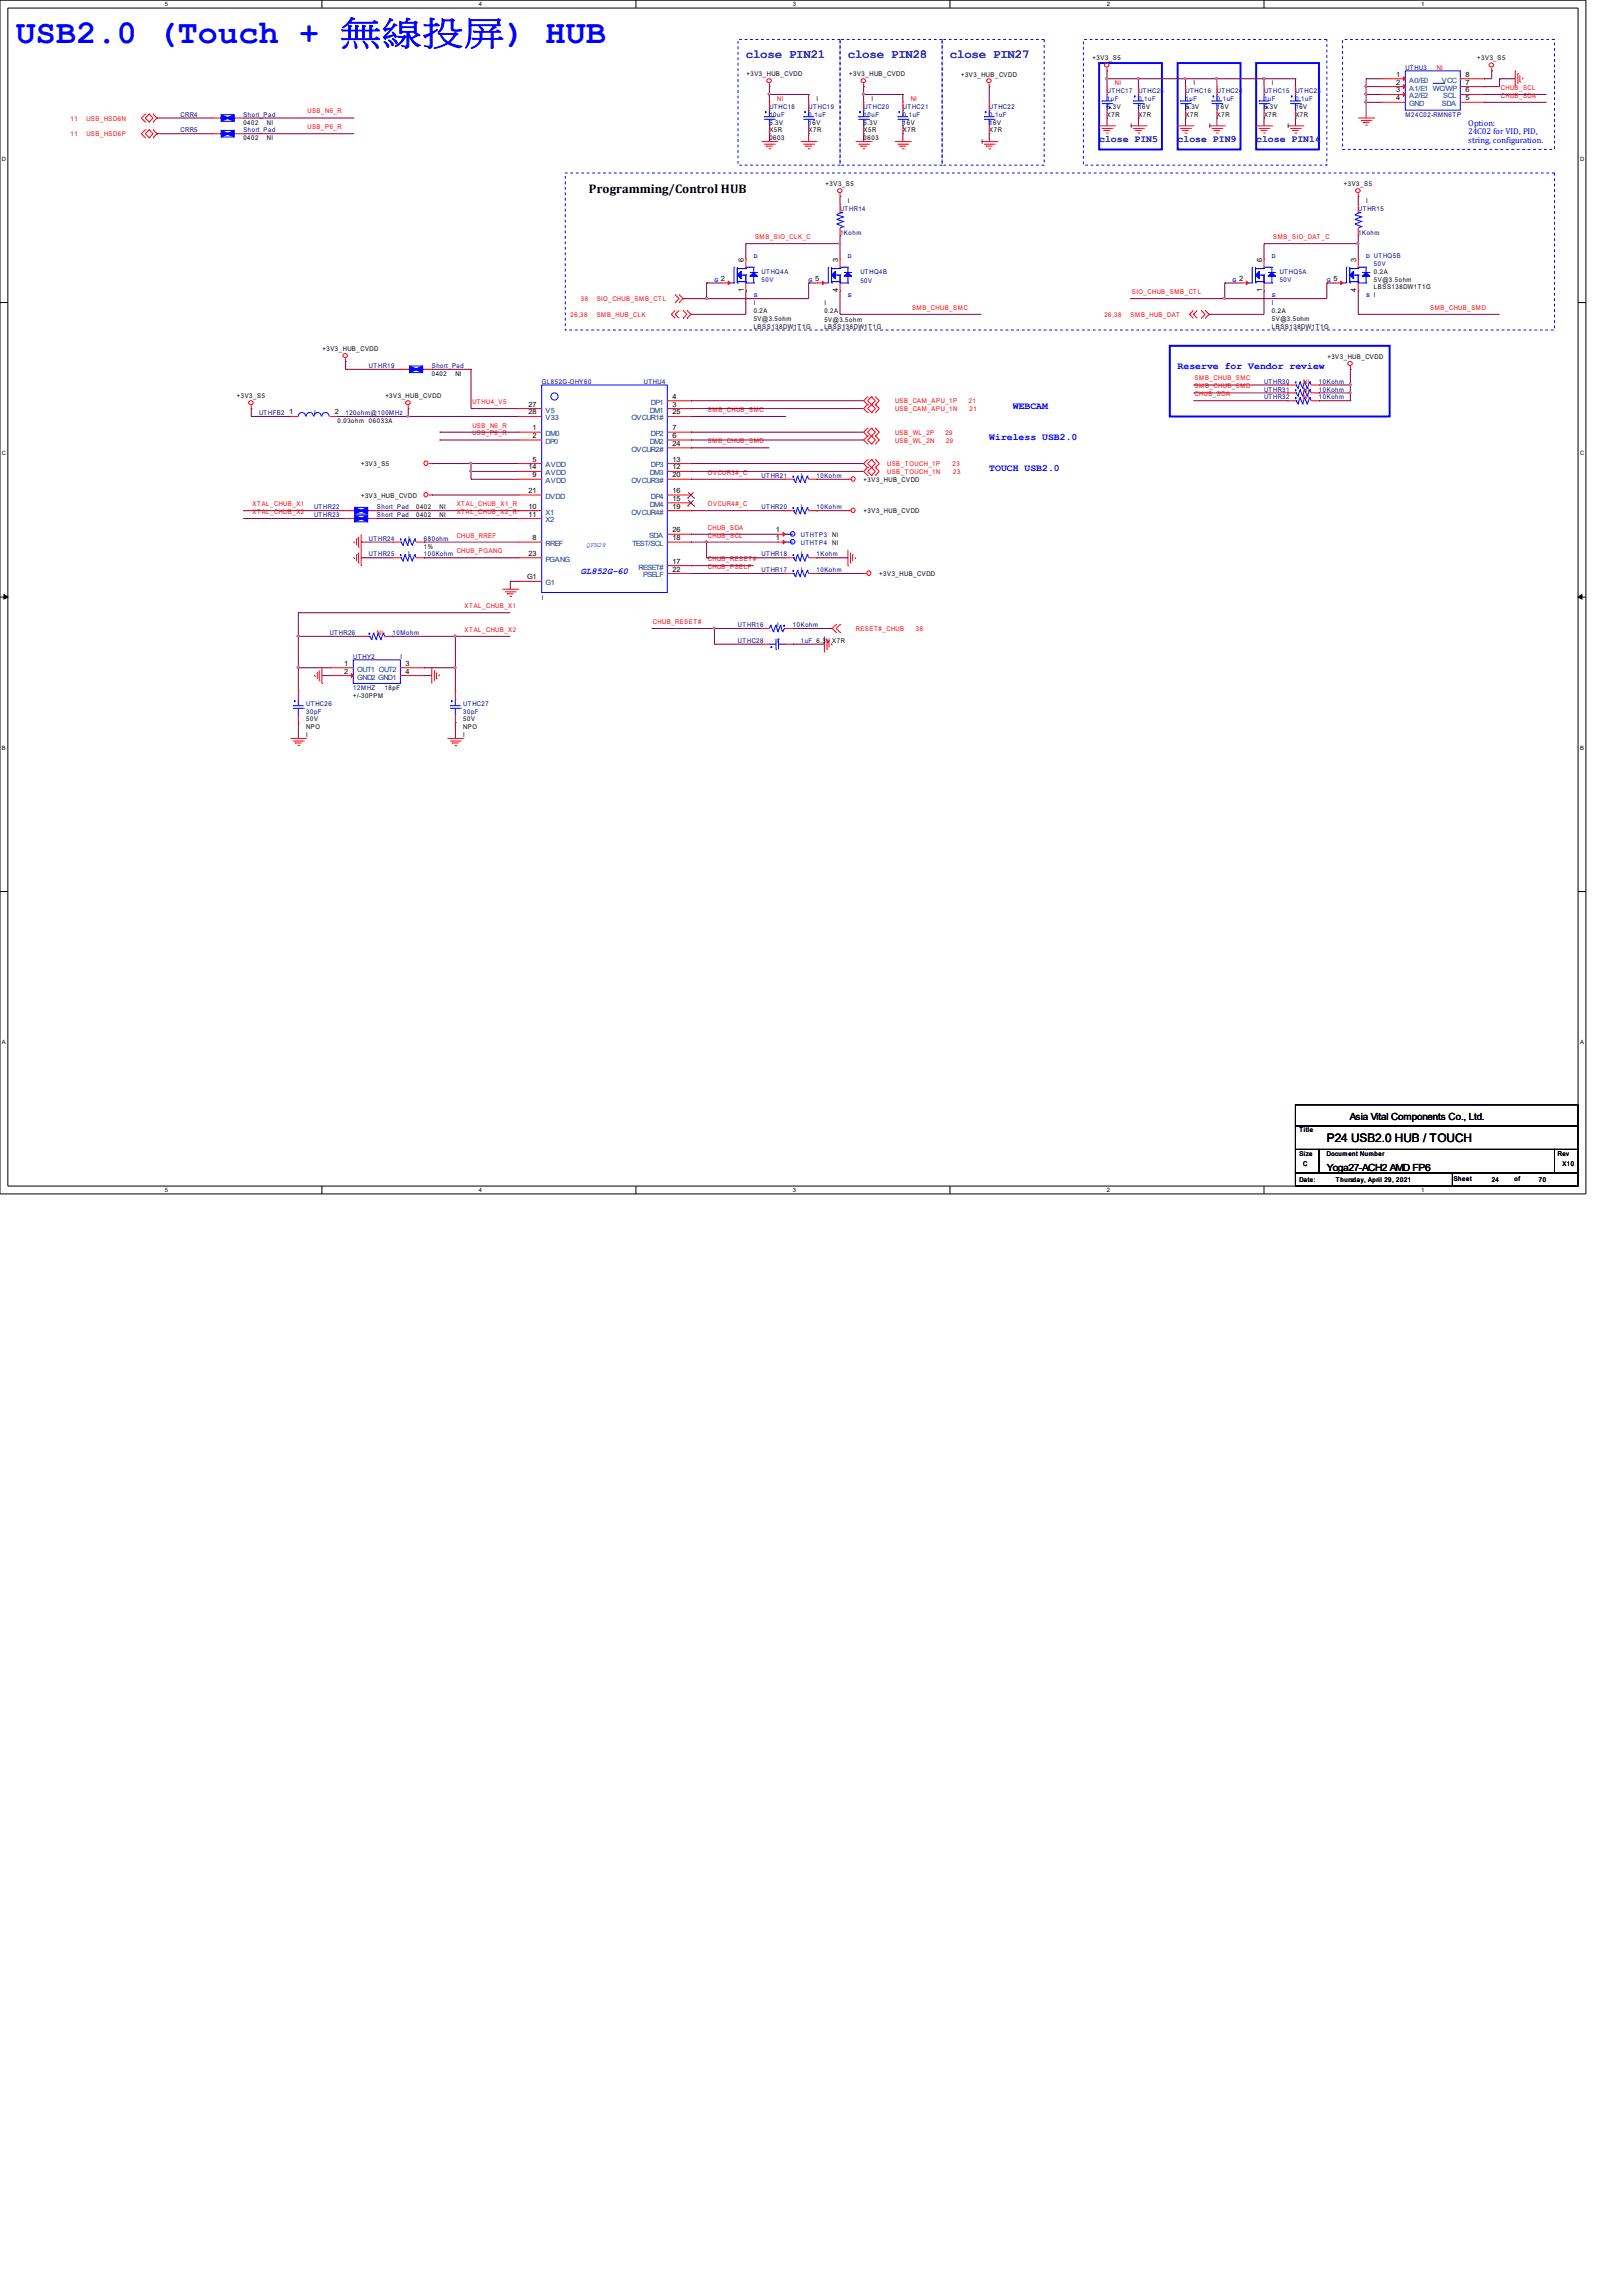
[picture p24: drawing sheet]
<svg xmlns="http://www.w3.org/2000/svg" width="210mm" height="297mm" viewBox="0 0 210 297" stroke-linecap="round" stroke-linejoin="round" font-family="sans-serif">
<defs><g id="words">
<text font-size="4.3" fill="#00f" x="2" y="5.6">USB2.0 (Touch + 無線投屏) HUB</text>
<g font-size="1.6" fill="#0000a0">
<text x="96.5" y="7.5">close PIN21</text>
<text x="109.7" y="7.5">close PIN28</text>
<text x="122.9" y="7.5">close PIN27</text>
</g>
<text font-size="1.6" x="76.2" y="24.9">Programming/Control HUB</text>
<text font-size="1.5" x="171.7" y="147.8">P24 USB2.0 HUB / TOUCH</text>
<g font-size="1.3" fill="#0000a0">
<text x="142.2" y="18.3">close PIN5</text>
<text x="152.4" y="18.3">close PIN9</text>
<text x="162.6" y="18.3">close PIN14</text>
</g>
<g font-size="1.3" fill="#00f">
<text x="152.4" y="47.8">Reserve for Vendor review</text>
<text x="131.1" y="52.9">WEBCAM</text>
<text x="128" y="56.9">Wireless USB2.0</text>
<text x="128" y="61">TOUCH USB2.0</text>
</g>
<g font-size="1.3">
<text x="174.7" y="144.9">Asia Vital Components Co., Ltd.</text>
<text x="171.7" y="151.5">Yoga27-ACH2 AMD FP6</text>
</g>
<text font-size="1.2" fill="#00f" x="75.2" y="74.2">GL852G-60</text>
<g font-size="1.1" fill="#00f">
<text x="190" y="16.3">Option:</text>
<text x="190" y="17.4">24C02 for VID, PID,</text>
<text x="190" y="18.5">string, configuration.</text>
</g>
<g font-size=".9">
<text x="180.7" y="9.9">1</text>
<text x="180.7" y="11">2</text>
<text x="180.7" y="12">3</text>
<text x="189.7" y="11">7</text>
<text x="189.7" y="9.9">8</text>
<text x="189.7" y="12">6</text>
<text x="180.7" y="13">4</text>
<text x="189.7" y="13">5</text>
<text x="96.3" y="33.9" transform="rotate(-90 96.3 33.9)">6</text>
<text x="108.5" y="33.9" transform="rotate(-90 108.5 33.9)">3</text>
<text x="163.3" y="33.9" transform="rotate(-90 163.3 33.9)">6</text>
<text x="175.5" y="33.9" transform="rotate(-90 175.5 33.9)">3</text>
<text x="96.3" y="37.8" transform="rotate(-90 96.3 37.8)">1</text>
<text x="108.5" y="37.8" transform="rotate(-90 108.5 37.8)">4</text>
<text x="163.3" y="37.8" transform="rotate(-90 163.3 37.8)">1</text>
<text x="175.5" y="37.8" transform="rotate(-90 175.5 37.8)">4</text>
<text x="37.4" y="53.6">1</text>
<text x="43.3" y="53.6">2</text>
<text x="68.4" y="53.6">28</text>
<text x="68.4" y="52.6">27</text>
<text x="87" y="53.6">25</text>
<text x="87" y="52.6">3</text>
<text x="87" y="51.6">4</text>
<text x="68.9" y="56.7">2</text>
<text x="68.9" y="59.7">5</text>
<text x="68.9" y="55.7">1</text>
<text x="87" y="57.7">24</text>
<text x="87" y="56.7">6</text>
<text x="87" y="55.7">7</text>
<text x="87" y="59.7">13</text>
<text x="68.4" y="63.8">21</text>
<text x="68.4" y="65.8">10</text>
<text x="68.4" y="60.7">14</text>
<text x="68.9" y="61.8">9</text>
<text x="87" y="61.8">20</text>
<text x="87" y="65.8">19</text>
<text x="87" y="64.8">15</text>
<text x="87" y="60.7">12</text>
<text x="87" y="63.8">16</text>
<text x="68.4" y="66.8">11</text>
<text x="68.4" y="71.9">23</text>
<text x="68.9" y="69.9">8</text>
<text x="87" y="69.9">18</text>
<text x="87" y="68.9">26</text>
<text x="100.4" y="68.9">1</text>
<text x="100.4" y="69.9">1</text>
<text x="68.2" y="75">G1</text>
<text x="87" y="73.9">22</text>
<text x="87" y="72.9">17</text>
<text x="44.5" y="87.2">2</text>
<text x="44.5" y="86.1">1</text>
<text x="52.5" y="87.2">4</text>
<text x="52.5" y="86.1">3</text>
</g>
<g font-size=".9" fill="#004080">
<text x="182.4" y="10.7">A0/E0</text>
<text x="182.4" y="11.7">A1/E1 WC/WP</text>
<text x="186.6" y="10.7">VCC</text>
<text x="182.4" y="12.7">A2/E2</text>
<text x="182.4" y="13.7">GND</text>
<text x="186.6" y="13.7">SDA</text>
<text x="186.8" y="12.7">SCL</text>
<text x="70.6" y="53.4">V5</text>
<text x="84.1" y="53.4">DM1</text>
<text x="84.2" y="52.4">DP1</text>
<text x="70.6" y="57.4">DP0</text>
<text x="70.6" y="56.4">DM0</text>
<text x="70.6" y="54.4">V33</text>
<text x="81.7" y="54.4">OVCUR1#</text>
<text x="81.7" y="58.4">OVCUR2#</text>
<text x="84.1" y="57.4">DM2</text>
<text x="84.2" y="56.4">DP2</text>
<text x="70.6" y="60.5">AVDD</text>
<text x="70.6" y="64.5">DVDD</text>
<text x="70.6" y="62.5">AVDD</text>
<text x="70.6" y="61.5">AVDD</text>
<text x="81.7" y="62.5">OVCUR3#</text>
<text x="84.1" y="65.6">DM4</text>
<text x="84.1" y="61.5">DM3</text>
<text x="84.2" y="64.5">DP4</text>
<text x="84.2" y="60.5">DP3</text>
<text x="70.6" y="70.6">RREF</text>
<text x="70.6" y="66.6">X1</text>
<text x="70.6" y="67.6">X2</text>
<text x="81.7" y="66.6">OVCUR4#</text>
<text x="81.8" y="70.6">TEST/SCL</text>
<text x="84" y="69.6">SDA</text>
<text x="70.6" y="72.7">PGANG</text>
<text x="70.6" y="75.7">G1</text>
<text x="82.6" y="73.7">RESET#</text>
<text x="83.2" y="74.7">PSELF</text>
<text x="46.2" y="87.9">GND2 GND1</text>
<text x="46.2" y="86.9">OUT1 OUT2</text>
</g>
<g font-size=".8">
<text x="21.3" y=".8">5</text>
<text x="62" y=".8">4</text>
<text x="102.6" y=".8">3</text>
<text x="143.3" y=".8">2</text>
<text x="183.9" y=".8">1</text>
<text x="96.6" y="9.8">+3V3_HUB_CVDD</text>
<text x="109.9" y="9.8">+3V3_HUB_CVDD</text>
<text x="124.4" y="9.9">+3V3_HUB_CVDD</text>
<text x="141.4" y="7.8">+3V3_S5</text>
<text x="154.4" y="11">I</text>
<text x="164.6" y="11">I</text>
<text x="191.2" y="7.8">+3V3_S5</text>
<text x="31.5" y="16.1">0402</text>
<text x="34.5" y="16.1">NI</text>
<text x="99.6" y="16.1">6.3V</text>
<text x="99.6" y="17.1">X5R</text>
<text x="104.6" y="16.1">16V</text>
<text x="104.6" y="17.1">X7R</text>
<text x="105.7" y="13.1">I</text>
<text x="111.8" y="16.1">6.3V</text>
<text x="111.8" y="17.1">X5R</text>
<text x="112.8" y="13.1">I</text>
<text x="116.8" y="16.1">16V</text>
<text x="116.8" y="17.1">X7R</text>
<text x="128" y="16.1">16V</text>
<text x="128" y="17.1">X7R</text>
<text x="143.3" y="14.1">6.3V</text>
<text x="143.3" y="15.1">X7R</text>
<text x="146.3" y="16.6">I</text>
<text x="147.3" y="14.1">16V</text>
<text x="147.3" y="15.1">X7R</text>
<text x="153.4" y="14.1">6.3V</text>
<text x="153.4" y="15.1">X7R</text>
<text x="156.5" y="16.6">I</text>
<text x="157.5" y="14.1">16V</text>
<text x="157.5" y="15.1">X7R</text>
<text x="163.6" y="14.1">6.3V</text>
<text x="163.6" y="15.1">X7R</text>
<text x="166.6" y="16.6">I</text>
<text x="167.6" y="14.1">16V</text>
<text x="167.6" y="15.1">X7R</text>
<text x=".3" y="20.8">D</text>
<text x="31.5" y="18.1">0402</text>
<text x="34.5" y="18.1">NI</text>
<text x="99.6" y="18.1">0603</text>
<text x="111.8" y="18.1">0603</text>
<text x="127" y="18.7">I</text>
<text x="204.5" y="20.8">D</text>
<text x="106.8" y="24.1">+3V3_S5</text>
<text x="109.7" y="26.3">I</text>
<text x="173.9" y="24.1">+3V3_S5</text>
<text x="176.8" y="26.3">I</text>
<text x="177.8" y="35.4">0.2A</text>
<text x="97.5" y="39.5">I</text>
<text x="97.5" y="40.5">0.2A</text>
<text x="97.5" y="41.5">5V@3.5ohm</text>
<text x="106.7" y="39.5">I</text>
<text x="106.7" y="40.5">0.2A</text>
<text x="106.7" y="41.6">5V@3.5ohm</text>
<text x="164.6" y="39.5">I</text>
<text x="164.6" y="40.5">0.2A</text>
<text x="164.6" y="41.5">5V@3.5ohm</text>
<text x="177.8" y="36.4">5V@3.5ohm</text>
<text x="177.8" y="37.5">LBSS138DW1T1G</text>
<text x="41.7" y="45.4">+3V3_HUB_CVDD</text>
<text x="97.5" y="42.5">LBSS138DW1T1G</text>
<text x="106.7" y="42.5">LBSS138DW1T1G</text>
<text x="164.6" y="42.5">LBSS138DW1T1G</text>
<text x="171.8" y="46.4">+3V3_HUB_CVDD</text>
<text x="30.6" y="51.5">+3V3_S5</text>
<text x="40.6" y="53.7">I</text>
<text x="49.9" y="51.5">+3V3_HUB_CVDD</text>
<text x="55.9" y="48.6">0402</text>
<text x="58.9" y="48.6">NI</text>
<text x=".3" y="58.9">C</text>
<text x="43.7" y="54.7">0.03ohm</text>
<text x="47.8" y="54.7">06033A</text>
<text x="204.5" y="58.9">C</text>
<text x="46.7" y="64.4">+3V3_HUB_CVDD</text>
<text x="46.7" y="60.3">+3V3_S5</text>
<text x="53.8" y="65.9">0402</text>
<text x="56.9" y="65.9">NI</text>
<text x="103.6" y="65.9">I</text>
<text x="103.6" y="61.8">I</text>
<text x="111.8" y="62.3">+3V3_HUB_CVDD</text>
<text x="52.8" y="70">I</text>
<text x="52.8" y="72">I</text>
<text x="53.8" y="66.9">0402</text>
<text x="54.9" y="71">1%</text>
<text x="56.9" y="66.9">NI</text>
<text x="103.6" y="72">I</text>
<text x="107.7" y="69.5">NI</text>
<text x="107.7" y="70.5">NI</text>
<text x="111.8" y="66.4">+3V3_HUB_CVDD</text>
<text x="70.1" y="77.6">I</text>
<text x="103.6" y="74">I</text>
<text x="113.8" y="74.5">+3V3_HUB_CVDD</text>
<text x="100.6" y="81.1">I</text>
<text x="100.6" y="83.2">I</text>
<text x="49.8" y="89.3">18pF</text>
<text x="51.8" y="85.2">I</text>
<text x="39.6" y="93.3">50V</text>
<text x="39.6" y="94.3">NPO</text>
<text x="39.6" y="95.4">I</text>
<text x="45.7" y="90.3">+/-30PPM</text>
<text x="59.9" y="93.3">50V</text>
<text x="59.9" y="94.3">NPO</text>
<text x="59.9" y="95.4">I</text>
<text x=".3" y="97">B</text>
<text x="204.5" y="97">B</text>
<text x=".3" y="135.1">A</text>
<text x="204.5" y="135.1">A</text>
<text x="168.1" y="146.5">Title</text>
<text x="168.1" y="149.5">Size</text>
<text x="171.7" y="149.5">Document Number</text>
<text x="201.6" y="149.5">Rev</text>
<text x="21.3" y="154.2">5</text>
<text x="62" y="154.2">4</text>
<text x="102.6" y="154.2">3</text>
<text x="143.3" y="154.2">2</text>
<text x="168.1" y="152.9">Date:</text>
<text x="168.7" y="150.9">C</text>
<text x="172.9" y="152.9">Thursday, April 29, 2021</text>
<text x="183.9" y="154.2">1</text>
<text x="188.1" y="152.9">Sheet</text>
<text x="193" y="152.9">24</text>
<text x="196" y="152.9">of</text>
<text x="199.1" y="152.9">70</text>
<text x="202.2" y="150.9">X10</text>
</g>
<g font-size=".8" fill="#f00">
<text x="144.3" y="11">NI</text>
<text x="185.9" y="9">NI</text>
<text x="194.2" y="11.6">CHUB_SCL</text>
<text x="9.1" y="17.6">11</text>
<text x="9.1" y="15.6">11</text>
<text x="11.2" y="17.6">USB_HSD6P</text>
<text x="11.2" y="15.6">USB_HSD6N</text>
<text x="39.8" y="16.7">USB_P6_R</text>
<text x="39.8" y="14.7">USB_N6_R</text>
<text x="100.6" y="13.1">NI</text>
<text x="117.9" y="13.1">NI</text>
<text x="194.2" y="12.6">CHUB_SDA</text>
<text x="97.7" y="30.9">SMB_SIO_CLK_C</text>
<text x="164.8" y="30.9">SMB_SIO_DAT_C</text>
<text x="73.8" y="41">26,38</text>
<text x="75.2" y="39">38</text>
<text x="77.2" y="41">SMB_HUB_CLK</text>
<text x="77.2" y="39">SIO_CHUB_SMB_CTL</text>
<text x="118" y="40.1">SMB_CHUB_SMC</text>
<text x="142.9" y="41">26,38</text>
<text x="146.3" y="41">SMB_HUB_DAT</text>
<text x="146.5" y="38">SIO_CHUB_SMB_CTL</text>
<text x="185.1" y="40.1">SMB_CHUB_SMD</text>
<text x="61.1" y="52.3">UTHU4_V5</text>
<text x="91.6" y="53.3">SMB_CHUB_SMC</text>
<text x="115.8" y="52.2">USB_CAM_APU_1P</text>
<text x="115.8" y="53.2">USB_CAM_APU_1N</text>
<text x="125.4" y="52.2">21</text>
<text x="125.5" y="53.2">21</text>
<text x="154.6" y="49.2">SMB_CHUB_SMC</text>
<text x="154.6" y="50.2">SMB_CHUB_SMD</text>
<text x="154.6" y="51.3">CHUB_SDA</text>
<text x="168.7" y="50.7">NI</text>
<text x="168.7" y="51.7">NI</text>
<text x="168.7" y="49.6">NI</text>
<text x="61.1" y="56.3">USB_P6_R</text>
<text x="61.1" y="55.3">USB_N6_R</text>
<text x="91.6" y="57.3">SMB_CHUB_SMD</text>
<text x="115.8" y="56.2">USB_WL_2P</text>
<text x="115.8" y="57.3">USB_WL_2N</text>
<text x="122.3" y="56.2">29</text>
<text x="122.4" y="57.3">29</text>
<text x="32.7" y="65.5">XTAL_CHUB_X1</text>
<text x="59.1" y="65.5">XTAL_CHUB_X1_R</text>
<text x="91.6" y="61.4">OVCUR3#_C</text>
<text x="91.6" y="65.5">OVCUR4#_C</text>
<text x="114.8" y="60.3">USB_TOUCH_1P</text>
<text x="114.8" y="61.3">USB_TOUCH_1N</text>
<text x="123.3" y="60.3">23</text>
<text x="123.4" y="61.3">23</text>
<text x="32.7" y="66.5">XTAL_CHUB_X2</text>
<text x="59.1" y="66.5">XTAL_CHUB_X2_R</text>
<text x="59.1" y="69.5">CHUB_RREF</text>
<text x="59.1" y="71.6">CHUB_PGANG</text>
<text x="91.6" y="68.5">CHUB_SDA</text>
<text x="91.6" y="69.5">CHUB_SCL</text>
<text x="91.6" y="73.6">CHUB_PSELF</text>
<text x="91.6" y="72.6">CHUB_RESET#</text>
<text x="48.8" y="82.2">NI</text>
<text x="60.1" y="78.7">XTAL_CHUB_X1</text>
<text x="60.1" y="81.7">XTAL_CHUB_X2</text>
<text x="84.5" y="80.7">CHUB_RESET#</text>
<text x="110.7" y="81.6">RESET#_CHUB</text>
<text x="118.5" y="81.6">38</text>
</g>
<g font-size=".8" fill="#000080">
<text x="181.9" y="9">UTHU3</text>
<text x="23.4" y="15.1">CRR4</text>
<text x="23.4" y="17.1">CRR5</text>
<text x="31.5" y="15.1">Short_Pad</text>
<text x="31.5" y="17.1">Short_Pad</text>
<text x="99.6" y="14.1">UTHC18</text>
<text x="99.6" y="15.1">10uF</text>
<text x="104.6" y="14.1">UTHC19</text>
<text x="104.6" y="15.1">0.1uF</text>
<text x="111.8" y="14.1">UTHC20</text>
<text x="111.8" y="15.1">10uF</text>
<text x="116.8" y="14.1">UTHC21</text>
<text x="116.8" y="15.1">0.1uF</text>
<text x="128" y="14.1">UTHC22</text>
<text x="128" y="15.1">0.1uF</text>
<text x="143.3" y="12.1">UTHC17</text>
<text x="143.3" y="13.1">1uF</text>
<text x="147.3" y="12.1">UTHC25</text>
<text x="147.3" y="13.1">0.1uF</text>
<text x="153.4" y="12.1">UTHC16</text>
<text x="153.4" y="13.1">1uF</text>
<text x="157.5" y="12.1">UTHC24</text>
<text x="157.5" y="13.1">0.1uF</text>
<text x="163.6" y="12.1">UTHC15</text>
<text x="163.6" y="13.1">1uF</text>
<text x="167.6" y="12.1">UTHC23</text>
<text x="167.6" y="13.1">0.1uF</text>
<text x="181.9" y="15.1">M24C02-RMN6TP</text>
<text x="108.7" y="27.3">UTHR14</text>
<text x="175.8" y="27.3">UTHR15</text>
<text x="98.6" y="35.4">UTHQ4A</text>
<text x="108.7" y="30.3">1Kohm</text>
<text x="111.3" y="35.4">UTHQ4B</text>
<text x="165.6" y="35.4">UTHQ5A</text>
<text x="175.8" y="30.3">1Kohm</text>
<text x="177.8" y="34.4">50V</text>
<text x="98.6" y="36.4">50V</text>
<text x="111.3" y="36.6">50V</text>
<text x="165.6" y="36.4">50V</text>
<text x="47.8" y="47.6">UTHR19</text>
<text x="55.9" y="47.6">Short_Pad</text>
<text x="33.5" y="53.7">UTHFB2</text>
<text x="44.7" y="53.7">120ohm@100MHz</text>
<text x="70.1" y="49.6">GL852G-OHY60</text>
<text x="83.3" y="49.6">UTHU4</text>
<text x="163.6" y="50.7">UTHR31</text>
<text x="163.6" y="51.7">UTHR32</text>
<text x="163.6" y="49.6">UTHR30</text>
<text x="170.7" y="50.7">10Kohm</text>
<text x="170.7" y="51.7">10Kohm</text>
<text x="170.7" y="49.6">10Kohm</text>
<text x="40.6" y="65.9">UTHR22</text>
<text x="48.8" y="65.9">Short_Pad</text>
<text x="98.6" y="65.9">UTHR20</text>
<text x="98.6" y="61.8">UTHR21</text>
<text x="105.7" y="65.9">10Kohm</text>
<text x="105.7" y="61.8">10Kohm</text>
<text x="40.6" y="66.9">UTHR23</text>
<text x="47.8" y="70">UTHR24</text>
<text x="47.8" y="72">UTHR25</text>
<text x="48.8" y="66.9">Short_Pad</text>
<text x="54.9" y="70">680ohm</text>
<text x="54.9" y="72">100Kohm</text>
<text x="98.6" y="72">UTHR18</text>
<text x="103.6" y="69.5">UTHTP3</text>
<text x="103.6" y="70.5">UTHTP4</text>
<text x="105.7" y="72">1Kohm</text>
<text x="98.6" y="74">UTHR17</text>
<text x="105.7" y="74">10Kohm</text>
<text x="42.7" y="82.2">UTHR26</text>
<text x="50.8" y="82.2">10Mohm</text>
<text x="95.5" y="83.2">UTHC28</text>
<text x="95.5" y="81.1">UTHR16</text>
<text x="102.6" y="81.1">10Kohm</text>
<text x="103.6" y="83.2">1uF 6.3V X7R</text>
<text x="45.7" y="85.2">UTHY2</text>
<text x="45.7" y="89.3">12MHZ</text>
<text x="39.6" y="91.3">UTHC26</text>
<text x="39.6" y="92.3">30pF</text>
<text x="59.9" y="91.3">UTHC27</text>
<text x="59.9" y="92.3">30pF</text>
</g>
<g font-size=".8" fill="#00f">
<text x="97.5" y="33.4">D</text>
<text x="109.7" y="33.4">D</text>
<text x="164.6" y="33.4">D</text>
<text x="176.8" y="33.4">D UTHQ5B</text>
<text x="92.5" y="36.4">G 2</text>
<text x="97.5" y="38.5">S</text>
<text x="104.6" y="36.4">G 5</text>
<text x="109.7" y="38.5">S</text>
<text x="159.5" y="36.4">G 2</text>
<text x="164.6" y="38.5">S</text>
<text x="171.7" y="36.4">G 5</text>
<text x="176.8" y="38.5">S I</text>
<text x="75.9" y="70.8">QFN28</text>
</g>
</g></defs>
<path d="M0 0h205.2v154.5h-205.2zM1 1h203.2v152.4h-203.2z" fill="none" stroke="#000" stroke-width=".13"/>
<g fill="#fff">
<path d="M21.3 .1h.3v.8h-.3z"/>
<path d="M21.3 153.5h.3v.8h-.3z"/>
</g>
<path d="M41.7 0v1M41.7 153.4v1.1" fill="none" stroke="#000" stroke-width=".13"/>
<g fill="#fff">
<path d="M62 .1h.2v.8h-.2z"/>
<path d="M62 153.5h.2v.8h-.2z"/>
</g>
<path d="M82.3 0v1M82.3 153.4v1.1" fill="none" stroke="#000" stroke-width=".13"/>
<g fill="#fff">
<path d="M102.6 .1h.3v.8h-.3z"/>
<path d="M102.6 153.5h.3v.8h-.3z"/>
</g>
<path d="M122.9 0v1M122.9 153.4v1.1" fill="none" stroke="#000" stroke-width=".13"/>
<g fill="#fff">
<path d="M143.3 .1h.2v.8h-.2z"/>
<path d="M143.3 153.5h.2v.8h-.2z"/>
</g>
<path d="M163.6 0v1M163.6 153.4v1.1" fill="none" stroke="#000" stroke-width=".13"/>
<g fill="#fff">
<path d="M183.9 .1h.2v.8h-.2z"/>
<path d="M183.9 153.5h.2v.8h-.2z"/>
<path d="M.3 20.1h.4v.8h-.4z"/>
<path d="M204.5 20.1h.4v.8h-.4z"/>
<path d="M.3 58.2h.4v.8h-.4z"/>
<path d="M204.5 58.2h.4v.8h-.4z"/>
</g>
<path d="M0 39.1h1M204.2 39.1h1" fill="none" stroke="#000" stroke-width=".13"/>
<g fill="#fff">
<path d="M.3 96.3h.3v.8h-.3z"/>
<path d="M204.5 96.3h.3v.8h-.3z"/>
</g>
<path d="M0 77.2h1M204.2 77.2h1" fill="none" stroke="#000" stroke-width=".13"/>
<path d="M.5 76.9l.5 .3-.5 .3zM204.2 77.2l.5-.3v.6z" fill="#000" stroke="#000" stroke-width=".13"/>
<g fill="#fff">
<path d="M.3 134.4h.3v.8h-.3z"/>
<path d="M204.5 134.4h.3v.8h-.3z"/>
</g>
<path d="M0 115.3h1M204.2 115.3h1M167.6 151.8h20.4v1.6h-20.4zM167.6 148.7h3.1v3.1h-3.1zM167.6 142.9h36.6v2.8h-36.6zM167.6 145.7h36.6v3h-36.6zM170.7 148.7h30.5v3.1h-30.5zM188 151.8h16.2v1.6h-16.2zM201.2 148.7h3v3.1h-3z" fill="none" stroke="#000" stroke-width=".13"/>
<path d="M142.2 8.2h8.2v11.1h-8.2zM152.4 8.2h8.1v11.1h-8.1zM162.6 8.2h8.1v11.1h-8.1zM151.4 44.7h28.4v9.2h-28.4z" fill="none" stroke="#00f" stroke-width=".25"/>
<path d="M95.5 5.1h13.2v16.3h-13.2zM108.7 5.1h13.2v16.3h-13.2zM121.9 5.1h13.2v16.3h-13.2zM140.2 5.1h31.5v16.3h-31.5zM173.7 5.1h27.5v14.2h-27.5zM73.2 22.4h128v20.3h-128z" fill="none" stroke="#00f" stroke-width=".13" stroke-dasharray=".4 .4 .4 .4 .4 .4 .4 .4" stroke-linecap="butt"/>
<g fill="none" stroke="#f00" stroke-width=".13">
<path d="M18.8 17.8h.1M18.8 16.8h.1M18.8 15.8h.1M18.8 14.8h.1M18.8 14.8l-.5 .5 .5 .5M18.8 16.8l-.5 .5 .5 .5M19.3 16.8l-.5 .5 .5 .5M19.3 14.8l-.5 .5 .5 .5M19.3 16.8l.5 .5-.5 .5M19.3 14.8l.5 .5-.5 .5M19.3 16.8h.1M19.3 17.8h.1"/>
<path d="M19.3 14.8h.1M19.3 15.8h.1M19.8 16.8l.5 .5-.5 .5M19.8 14.8l.5 .5-.5 .5M19.8 16.8h.1M19.8 17.8h.1M19.8 14.8h.1M19.8 15.8h.1M27.4 15.3h1M27.4 17.3h1M27.4 15.3h.1M27.4 17.3h.1"/>
<path d="M30.5 15.3h1M30.5 17.3h1M31.5 15.3h.1M31.5 17.3h.1M98.6 18.3h2M98.9 18.7h1.3M99.1 18.9h.9M99.1 18.9h.1M99.5 19.2h.2M99.6 11.2h.1M99.6 13.2h.1M99.6 17.3h.1"/>
<path d="M99.6 10.8v.4M99.6 13.2v1.1M99.6 16.3v1M99.7 19.2h.1M100.2 18.7h.1M100.6 18.3h.1M103.6 18.3h2.1M104 18.7h1.3M104.2 18.9h.9M104.2 18.9h.1M104.6 19.2h.1M104.6 13.2h.1"/>
<path d="M104.6 17.3h.1M104.6 13.2v1.1M104.6 16.3v1M104.7 19.2h.1M105.3 18.7h.1M105.7 18.3h.1M110.7 18.3h2.1M111.1 18.7h1.3M111.3 18.9h.9M111.3 18.9h.1M111.7 19.2h.1M111.8 11.2h.1"/>
<path d="M111.8 13.2h.1M111.8 17.3h.1M111.8 10.8v.4M111.8 13.2v1.1M111.8 16.3v1M111.8 19.2h.1M112.4 18.7h.1M112.8 18.3h.1M115.8 18.3h2.1M116.2 18.7h1.3M116.4 18.9h.9M116.4 18.9h.1"/>
<path d="M116.8 19.2h.1M116.8 13.2h.1M116.8 17.3h.1M116.8 13.2v1.1M116.8 16.3v1M116.9 19.2h.1M117.5 18.7h.1M117.9 18.3h.1M127 18.3h2M127.3 18.7h1.4M127.6 18.9h.8M127.6 18.9h.1"/>
<path d="M127.9 19.2h.2M128 11.2h.1M128 13.2h.1M128 17.3h.1M128 10.8v.4M128 13.2v1.1M128 16.3v1M128.1 19.2h.1M128.7 18.7h.1M129 18.3h.1M142.2 16.3h2.1M142.6 16.6h1.3"/>
<path d="M142.8 16.9h.9M142.8 16.9h.1M143.2 17.2h.1M143.3 9.2h.1M143.3 15.3h.1M143.3 11.2h.1M143.3 8.7v.5M143.3 11.2v1M143.3 14.3v1M143.3 17.2h.1M143.9 16.6h.1M144.3 16.3h.1"/>
<path d="M146.3 16.3h2M146.6 16.6h1.4M146.9 16.9h.8M146.9 16.9h.1M147.2 17.2h.2M147.3 11.2h.1M147.3 15.3h.1M147.3 11.2v1M147.3 14.3v1M147.4 17.2h.1M148 16.6h.1M148.3 16.3h.1"/>
<path d="M152.4 16.3h2M152.7 16.6h1.4M153 16.9h.8M153 16.9h.1M153.3 17.2h.2M153.4 15.3h.1M153.4 11.2h.1M153.4 11.2v1M153.4 14.3v1M153.5 17.2h.1M154.1 16.6h.1M154.4 16.3h.1"/>
<path d="M156.5 16.3h2M156.8 16.6h1.4M157.1 16.9h.8M157.1 16.9h.1M157.4 17.2h.2M157.5 11.2h.1M157.5 15.3h.1M157.5 11.2v1M157.5 14.3v1M157.6 17.2h.1M158.2 16.6h.1M158.5 16.3h.1"/>
<path d="M162.6 16.3h2M162.9 16.6h1.4M163.2 16.9h.8M163.2 16.9h.1M163.5 17.2h.2M163.6 15.3h.1M163.6 11.2h.1M163.6 11.2v1M163.6 14.3v1M163.7 17.2h.1M164.3 16.6h.1M164.6 16.3h.1"/>
<path d="M166.6 16.3h2.1M167 16.6h1.3M167.2 16.9h.9M167.2 16.9h.1M167.6 17.2h.1M167.6 11.2h.1M167.6 15.3h.1M167.6 11.2v1M167.6 14.3v1M167.7 17.2h.1M168.3 16.6h.1M168.7 16.3h.1"/>
<path d="M175.8 15.3h2M176.1 15.6h1.4M176.4 15.9h.8M176.4 15.9h.1M176.7 16.2h.2M176.9 16.2h.1M177.5 15.6h.1M177.8 15.3h.1M178.8 10.2h.1M178.8 11.2h.1M178.8 12.2h.1M178.8 13.2h.1"/>
<path d="M178.8 10.2h3.1M178.8 11.2h3.1M178.8 12.2h3.1M178.8 13.2h3.1M189 10.2h3M189 11.2h3M189 12.2h3M189 13.2h3M192 10.2h.1M192 11.2h.1M192 12.2h.1M192 13.2h.1"/>
<path d="M193 9.2h.1M193 8.7v.5M196.1 9.2h.1M196.1 9.2v2M196.4 9.5h.1M196.4 9.5v1.4M196.7 10.6h.1M196.7 9.8v.8M197 10.1h.1M197 10.1v.2M87.4 39.1h.1M87.4 38.1h.1"/>
<path d="M87.4 38.1l.5 .5-.5 .5M87.9 38.1h.1M87.9 39.1h.1M87.9 38.1l.5 .5-.5 .5M93.5 36.6h.1M93.5 36.6h1M96.5 33.6h.1M96.5 37.6h.1M96.5 33.6v1M96.5 36.6v1M105.7 36.6h.1M105.7 36.6h1"/>
<path d="M108.7 25.4h.1M108.7 33.6h.1M108.7 37.6h.1M108.7 26.4h.1M108.7 30.5h.1M108.7 25v.4M108.7 26.4v1.1M108.7 29.5v1M108.7 33.6v1M108.7 36.6v1M160.5 36.6h.1M160.5 36.6h1"/>
<path d="M163.6 33.6h.1M163.6 37.6h.1M163.6 33.6v1M163.6 36.6v1M172.7 36.6h.1M172.7 36.6h1M175.8 25.4h.1M175.8 26.4h.1M175.8 30.5h.1M175.8 33.6h.1M175.8 37.6h.1M175.8 25v.4"/>
<path d="M175.8 26.4v1.1M175.8 29.5v1M175.8 33.6v1M175.8 36.6v1M32.5 52.9h.1M32.5 52.4v.5M37.6 53.9h.1M37.6 53.9h1M42.7 53.9h1M43.7 53.9h.1M44.7 46.8h.1M44.7 46.3v.5"/>
<path d="M51.8 47.8h1M51.8 47.8h.1M52.8 52.9h.1M52.8 52.4v.5M54.9 47.8h1M55.5 60h.4M55.9 60h.1M55.9 47.8h.1M67.1 60h3M67.1 56.9h3M67.1 52.9h3M67.1 55.9h3"/>
<path d="M67.1 53.9h3M67.1 56.9h.1M67.1 60h.1M67.1 55.9h.1M67.1 53.9h.1M67.1 52.9h.1M86.4 60h3M86.4 56.9h3M86.4 52.9h3M86.4 51.8h3M86.4 55.9h3M86.4 53.9h3"/>
<path d="M86.4 57.9h3M86.9 40.7l.5 .5M86.9 40.7h.1M87.4 40.7h.1M87.4 40.2l-.5 .5M87.4 40.7l.5 .5M87.9 40.2l-.5 .5M88.4 41.2h.1M88.4 40.2h.1M88.4 40.2l.5 .5-.5 .5M88.9 40.2h.1M88.9 41.2h.1"/>
<path d="M88.9 40.2l.5 .5-.5 .5M89.4 52.9h.1M89.4 51.8h.1M89.4 56.9h.1M89.4 55.9h.1M89.4 60h.1M89.4 53.9h.1M89.4 57.9h.1M112.3 55.4l-.5 .5 .5 .5M112.3 56.4l-.5 .5 .5 .5M112.3 59.5l-.5 .5 .5 .5M112.3 51.3l-.5 .5 .5 .6"/>
<path d="M112.3 52.4l-.5 .5 .5 .5M112.3 55.4h.1M112.3 56.4h.1M112.3 57.4h.1M112.3 59.5h.1M112.3 51.3h.1M112.3 52.4h.1M112.3 53.4h.1M112.8 55.4l-.5 .5 1 1-.5 .5M112.8 59.5l-.5 .5 1 1-.5 .5M112.8 51.3l-.5 .5 1 1.1-.5 .5M112.8 55.4h.1"/>
<path d="M112.8 56.4h.1M112.8 57.4h.1M112.8 59.5h.1M112.8 51.3h.1M112.8 52.4h.1M112.8 53.4h.1M112.8 55.4l.5 .5-1 1 .5 .5M112.8 59.5l.5 .5-1 1 .5 .5M112.8 51.3l.5 .5-1 1.1 .5 .5M113.3 56.4h.1M113.3 55.4h.1M113.3 57.4h.1"/>
<path d="M113.3 59.5h.1M113.3 52.4h.1M113.3 51.3h.1M113.3 53.4h.1M113.3 55.4l.5 .5-.5 .5M113.3 56.4l.5 .5-.5 .5M113.3 59.5l.5 .5-.5 .5M113.3 51.3l.5 .5-.5 .6M113.3 52.4l.5 .5-.5 .5M153.9 40.7h.1M153.9 40.7l.5 .5M154.4 40.7h.1"/>
<path d="M154.4 40.2l-.5 .5M154.4 40.7l.5 .5M154.9 40.2l-.5 .5M155.4 40.2l.6 .5-.6 .5M155.4 41.2h.1M155.4 40.2h.1M156 40.2h.1M156 41.2h.1M156 40.2l.5 .5-.5 .5M166.6 50.8h.1M166.6 51.8h.1M166.6 49.8h.1"/>
<path d="M166.6 51.8h1M166.6 50.8h1M166.6 49.8h1M169.7 51.8h1M169.7 50.8h1M169.7 49.8h1M170.7 50.8h.1M170.7 51.8h.1M170.7 49.8h.1M174.8 47.8h.1M174.8 47.4v.4M44.7 66.1h.1"/>
<path d="M44.7 67.1h.1M44.7 66.1h1M44.7 67.1h1M45.8 70.2h.1M45.8 72.2h.1M45.8 70v.2M45.8 72.1v.1M46.1 69.7h.1M46.1 71.7h.1M46.1 69.7v.9M46.1 71.7v.9M46.4 70.8h.1"/>
<path d="M46.4 72.8h.1M46.4 69.5v1.3M46.4 71.5v1.3M46.7 71.1h.1M46.7 73.2h.1M46.7 69.1v4.1M47.8 66.1h1M47.8 67.1h1M48.8 66.1h.1M48.8 67.1h.1M50.8 70.1h.1M50.8 72.2h.1"/>
<path d="M50.8 70.1h1M50.8 72.2h1M53.8 70.1h1.1M53.8 72.2h1.1M54.9 70.1h.1M54.9 72.2h.1M55.5 64h.4M55.9 64h.1M65 76.2h2.1M65.4 76.6h1.3M65.6 76.8h.9M65.6 76.8h.1"/>
<path d="M66 77.2h.1M66.1 77.2h.1M66.7 76.6h.1M67.1 64h3M67.1 62h3M67.1 66.1h3M67.1 70.1h3M67.1 67.1h3M67.1 61h3M67.1 72.2h3M67.1 75.2h3M67.1 76.2h.1"/>
<path d="M67.1 64h.1M67.1 70.1h.1M67.1 62h.1M67.1 66.1h.1M67.1 67.1h.1M67.1 61h.1M67.1 72.2h.1M67.1 75.2h.1M86.4 74.2h3M86.4 64h3M86.4 62h3M86.4 66.1h3"/>
<path d="M86.4 70.1h3M86.4 65.1h3M86.4 73.2h3M86.4 61h3M86.4 69.1h3M89.4 64h.1M89.4 62h.1M89.4 66.1h.1M89.4 70.1h.1M89.4 65.1h.1M89.4 73.2h.1M89.4 61h.1"/>
<path d="M89.4 69.1h.1M89.4 74.2h.1M100.6 69.1h.1M100.6 70.1h.1M100.6 70.1h1M100.6 69.1h1M101.6 66.1h.1M101.6 62h.1M101.6 74.2h.1M101.6 72.2h.1M101.6 74.2h1M101.6 62h1"/>
<path d="M101.6 66.1h1M101.6 72.2h1M104.6 74.2h1.1M104.6 62h1.1M104.6 66.1h1.1M104.6 72.2h1.1M105.7 66.1h.1M105.7 62h.1M105.7 74.2h.1M105.7 72.2h.1M109.7 62h.5M109.7 66.1h.5"/>
<path d="M109.7 73.2h.1M109.7 62h.1M109.7 66.1h.1M109.7 71.1v2.1M110.1 72.8h.1M110.1 71.5v1.3M110.3 71.7h.1M110.3 71.7v.9M110.7 72.2h.1M110.7 72.1v.1M111.8 74.2h.1M111.8 74.2h.4"/>
<path d="M112.3 60.5l-.5 .5 .5 .5M112.3 60.5h.1M112.3 61.5h.1M112.8 60.5h.1M112.8 61.5h.1M113.3 60.5h.1M113.3 61.5h.1M113.3 60.5l.5 .5-.5 .5M37.6 95.5h2M37.9 95.9h1.4M38.2 96.1h.1M38.2 96.1h.8"/>
<path d="M38.5 96.5h.2M38.6 89.4h.1M38.6 93.5h.1M38.6 89.4v1.1M38.6 92.5v1M38.7 96.5h.1M39.3 95.9h.1M39.6 95.5h.1M40.7 87.5h.1M40.7 87.3v.2M41.1 87h.1M41.1 87v.8"/>
<path d="M41.3 88.1h.1M41.3 86.7v1.4M41.7 88.4h.1M41.7 86.4v2M42.7 87.4h.1M42.7 86.4h.1M42.7 87.4h3M42.7 86.4h3M46.7 82.3h.1M46.7 82.3h1.1M49.8 82.3h1M50.8 82.3h.1"/>
<path d="M51.8 87.4h3.1M51.8 86.4h3.1M54.9 87.4h.1M54.9 86.4h.1M55.9 86.4h.1M55.9 86.4v2M56.2 86.7h.1M56.2 86.7v1.4M56.5 87.8h.1M56.5 87v.8M56.8 87.3h.1M56.8 87.3v.2"/>
<path d="M57.9 95.5h2M58.3 95.9h1.3M58.5 96.1h.1M58.5 96.1h.9M58.8 96.5h.2M58.9 89.4h.1M58.9 93.5h.1M58.9 89.4v1.1M58.9 92.5v1M59 96.5h.1M59.6 95.9h.1M59.9 95.5h.1"/>
<path d="M98.6 83.3h.1M98.6 81.3h.1M98.6 83.3h1M98.6 81.3h1M101.6 83.3h1M101.6 81.3h1M102.6 83.3h.1M102.6 81.3h.1M106.7 84.4h.1M106.7 82.3v2.1M107 84h.1M107 82.7v1.3"/>
<path d="M107.3 82.9h.1M107.3 82.9v.9M107.6 83.4h.1M107.6 83.3v.1M108.2 80.8l-.5 .5 .5 .5M108.2 80.8h.1M108.2 81.8h.1M108.7 80.8l-.5 .5 .5 .5M108.7 81.8h.1M108.7 80.8h.1"/>
<circle cx="99.5" cy="10.4" r=".28"/>
<circle cx="111.7" cy="10.4" r=".28"/>
<circle cx="128" cy="10.4" r=".28"/>
<circle cx="143.2" cy="8.4" r=".28"/>
<circle cx="193" cy="8.4" r=".28"/>
<circle cx="108.7" cy="24.7" r=".28"/>
<circle cx="175.7" cy="24.7" r=".28"/>
<circle cx="32.5" cy="52.1" r=".28"/>
<circle cx="44.7" cy="46" r=".28"/>
<circle cx="52.8" cy="52.1" r=".28"/>
<circle cx="55.1" cy="59.9" r=".28"/>
<circle cx="174.7" cy="47" r=".28"/>
<circle cx="55.1" cy="64" r=".28"/>
<circle cx="110.4" cy="66" r=".28"/>
<circle cx="110.4" cy="62" r=".28"/>
<circle cx="112.4" cy="74.2" r=".28"/>
</g>
<g fill="none" stroke="#00f" stroke-width=".13">
<path d="M28.4 15.3h.1M28.4 17.3h.1M28.4 15.3h.2M28.4 17.3h.2M28.6 15.7h1.7M28.6 14.8h1.7M28.6 17.7h1.7M28.6 16.9h1.7M28.6 15.7h.1M28.6 14.8h.1M28.6 17.7h.1M28.6 16.9h.1"/>
<path d="M30.3 15.3h.1M30.3 17.3h.1M30.3 15.3h.2M30.3 17.3h.2M98.9 15.1h1.3M98.9 15.1h.1M98.9 15.4h1.3M99.6 16.3h.1M99.6 14.3h.1M99.6 14.3v.8M99.6 15.4v.9M100.2 15.4h.1"/>
<path d="M104 15.1h1.3M104 15.1h.1M104 15.4h1.3M104.6 16.3h.1M104.6 14.3h.1M104.6 14.3v.8M104.6 15.4v.9M105.3 15.4h.1M111.1 15.1h1.3M111.1 15.1h.1M111.1 15.4h1.3M111.8 16.3h.1"/>
<path d="M111.8 14.3h.1M111.8 14.3v.8M111.8 15.4v.9M112.4 15.4h.1M116.2 15.1h1.3M116.2 15.1h.1M116.2 15.4h1.3M116.8 16.3h.1M116.8 14.3h.1M116.8 14.3v.8M116.8 15.4v.9M117.5 15.4h.1"/>
<path d="M127.3 15.1h1.4M127.3 15.1h.1M127.3 15.4h1.4M128 16.3h.1M128 14.3h.1M128 14.3v.8M128 15.4v.9M128.7 15.4h.1M142.6 13.1h1.3M142.6 13.1h.1M142.6 13.4h1.3M143.3 12.2h.1"/>
<path d="M143.3 14.3h.1M143.3 12.2v.9M143.3 13.4v.9M143.9 13.4h.1M146.6 13.1h1.4M146.6 13.1h.1M146.6 13.4h1.4M147.3 14.3h.1M147.3 12.2h.1M147.3 12.2v.9M147.3 13.4v.9M148 13.4h.1"/>
<path d="M152.7 13.1h1.4M152.7 13.1h.1M152.7 13.4h1.4M153.4 12.2h.1M153.4 14.3h.1M153.4 12.2v.9M153.4 13.4v.9M154.1 13.4h.1M156.8 13.1h1.4M156.8 13.1h.1M156.8 13.4h1.4M157.5 14.3h.1"/>
<path d="M157.5 12.2h.1M157.5 12.2v.9M157.5 13.4v.9M158.2 13.4h.1M162.9 13.1h1.4M162.9 13.1h.1M162.9 13.4h1.4M163.6 12.2h.1M163.6 14.3h.1M163.6 12.2v.9M163.6 13.4v.9M164.3 13.4h.1"/>
<path d="M167 13.1h1.3M167 13.1h.1M167 13.4h1.3M167.6 14.3h.1M167.6 12.2h.1M167.6 12.2v.9M167.6 13.4v.9M168.3 13.4h.1M181.9 9.2h7.1v5.1h-7.1zM94.5 36.6h.5M95 36.6h.1M95 34.6h.1"/>
<path d="M95 34.6v2M95.4 34.7h1.1M95.4 36.6h.1M95.4 34.7h.1M95.4 34.6v2M95.4 36.4h1.1M95.5 34.7h.1M95.9 35.6h.6M96.4 36.4h.1M96.5 34.7h.1M96.5 35.6h.1M96.5 36.6h.1"/>
<path d="M96.5 36.4h.1M96.5 35.6v1M96.5 36.6h1M97 35.2h1M97.5 34.6h-1v.1M97.5 34.6h.1M97.5 36.6h.1M97.5 34.6v2M98 35.2h.1M106.7 36.6h.5M107.2 36.6h.1M107.2 34.6h.1"/>
<path d="M107.2 34.6v2M107.6 34.7h1.1M107.6 36.6h.1M107.6 34.7h.1M107.6 36.4h1.1M107.6 34.6v2M107.7 34.7h.1M108.1 35.6h.6M108.3 29l.8 .3M108.3 28.4l.8 .2M108.3 27.8l.8 .3M108.3 29h.1"/>
<path d="M108.3 28.4h.1M108.3 27.8h.1M108.6 36.4h.1M108.7 27.5l-.4 .3M108.7 34.7h.1M108.7 35.6h.1M108.7 36.6h.1M108.7 36.4h.1M108.7 27.5h.1M108.7 36.6h1M108.7 35.6v1M109.1 29.3h.1"/>
<path d="M109.1 28.6h.1M109.1 28.1h.1M109.1 28.6l-.8 .4M109.1 28.1l-.8 .3M109.1 29.3l-.4 .2M109.2 35.2h1M109.7 34.6h-1v.1M109.7 34.6h.1M109.7 36.6h.1M109.7 34.6v2M110.2 35.2h.1M161.5 36.6h.6"/>
<path d="M162.1 36.6h.1M162.1 34.6h.1M162.1 34.6v2M162.5 34.7h1.1M162.5 36.6h.1M162.5 34.7h.1M162.5 36.4h1.1M162.5 34.6v2M162.6 34.7h.1M163 35.6h.6M163.5 36.4h.1M163.6 34.7h.1"/>
<path d="M163.6 35.6h.1M163.6 36.6h.1M163.6 36.4h.1M163.6 36.6h1M163.6 35.6v1M164.1 35.2h.9M164.6 34.6h-1v.1M164.6 34.6h.1M164.6 36.6h.1M164.6 34.6v2M165 35.2h.1M173.7 36.6h.5"/>
<path d="M174.2 36.6h.1M174.2 34.6h.1M174.2 34.6v2M174.7 34.7h1.1M174.7 36.6h.1M174.7 34.7h.1M174.7 36.4h1.1M174.7 34.6v2M174.8 34.7h.1M175.2 35.6h.6M175.3 29l.9 .3M175.3 28.4l.9 .2"/>
<path d="M175.3 27.8l.9 .3M175.3 29h.1M175.3 28.4h.1M175.3 27.8h.1M175.7 36.4h.1M175.8 27.5h.1M175.8 34.7h.1M175.8 35.6h.1M175.8 36.6h.1M175.8 36.4h.1M175.8 35.6v1M175.8 36.6h1"/>
<path d="M175.8 27.5l-.5 .3M176.2 29.3l-.4 .2M176.2 29.3h.1M176.2 28.6h.1M176.2 28.1h.1M176.2 28.6l-.9 .4M176.2 28.1l-.9 .3M176.3 35.2h.9M176.8 34.6h-1v.1M176.8 34.6h.1M176.8 36.6h.1M176.8 34.6v2"/>
<path d="M177.2 35.2h.1M39.5 53.9a.47 .47 0 0 0-.4-.5 .47 .47 0 0 0-.5 .5M40.6 53.9a.47 .47 0 0 0-.5-.5 .47 .47 0 0 0-.5 .5M41.6 53.9a.47 .47 0 0 0-.5-.5 .47 .47 0 0 0-.5 .5M42.6 53.9a.47 .47 0 0 0-.5-.5 .47 .47 0 0 0-.4 .5M52.8 47.8h.1M52.8 47.8h.2M53 48.2h1.7M53 47.4h1.7M53 48.2h.1M53 47.4h.1M54.7 47.8h.1"/>
<path d="M54.7 47.8h.2M70.1 49.8h16.3v26.9h-16.3zM167.6 50.8h.1M167.6 51.8h.1M167.6 49.8h.1M167.7 50.8h.1M167.7 51.8h.1M167.7 49.8h.1M167.7 50.8l.3 .5M167.7 51.8l.3 .5M167.7 49.8l.3 .4M168 51.3h.1"/>
<path d="M168 52.3h.1M168 50.2h.1M168.2 50.4l.4 .9M168.2 51.4l.4 .9M168.2 49.4l.4 .8M168.2 50.4h.1M168.2 51.4h.1M168.2 49.4h.1M168.2 50.4l-.2 .9M168.2 51.4l-.2 .9M168.2 49.4l-.2 .8M168.6 51.3h.1"/>
<path d="M168.6 52.3h.1M168.6 50.2h.1M168.8 50.4l.4 .9M168.8 51.4l.4 .9M168.8 49.4l.4 .8M168.8 50.4h.1M168.8 51.4h.1M168.8 49.4h.1M168.8 50.4l-.2 .9M168.8 51.4l-.2 .9M168.8 49.4l-.2 .8M169.2 51.3h.1"/>
<path d="M169.2 52.3h.1M169.2 50.2h.1M169.5 50.4l.2 .4M169.5 51.4l.2 .4M169.5 49.4l.2 .4M169.5 50.4h.1M169.5 51.4h.1M169.5 49.4h.1M169.5 50.4l-.3 .9M169.5 51.4l-.3 .9M169.5 49.4l-.3 .8M45.7 66.1h.2"/>
<path d="M45.7 67.1h.2M45.7 66.1h.1M45.7 67.1h.1M45.9 66.5h.1M45.9 65.6h.1M45.9 67.5h.1M45.9 66.7h.1M45.9 66.5h1.7M45.9 65.6h1.7M45.9 67.5h1.7M45.9 66.7h1.7M47.6 66.1h.2"/>
<path d="M47.6 67.1h.2M47.6 66.1h.1M47.6 67.1h.1M51.8 70.1h.1M51.8 72.2h.1M51.9 70.1h.1M51.9 72.2h.1M51.9 70.1l.3 .5M51.9 72.2l.3 .4M52.2 70.6h.1M52.2 72.6h.1M52.4 69.7h.1"/>
<path d="M52.4 71.7h.1M52.4 69.7l-.2 .9M52.4 71.7l-.2 .9M52.4 69.7l.3 .9M52.4 71.7l.3 .9M52.7 70.6h.1M52.7 72.6h.1M53 69.7l.3 .9M53 71.7l.3 .9M53 69.7h.1M53 71.7h.1M53 69.7l-.3 .9"/>
<path d="M53 71.7l-.3 .9M53.3 70.6h.1M53.3 72.6h.1M53.7 69.7l.1 .4M53.7 71.7l.1 .5M53.7 69.7h.1M53.7 71.7h.1M53.7 69.7l-.4 .9M53.7 71.7l-.4 .9M101.6 69.1h.1M101.6 70.1h.1M101.6 70.1h1"/>
<path d="M101.6 69.1h1M102.6 66.1h.1M102.6 62h.1M102.6 72.2h.1M102.6 74.2h.1M102.7 66.1h.1M102.7 62h.1M102.7 74.2h.1M102.7 72.2h.1M102.7 66.1l.3 .4M102.7 62l.3 .4M102.7 74.2l.3 .4"/>
<path d="M102.7 72.2l.3 .4M103 66.5h.1M103 62.4h.1M103 74.6h.1M103 72.6h.1M103.2 65.6l.3 .9M103.2 61.6l.3 .8M103.2 73.8l.3 .8M103.2 71.7l.3 .9M103.2 65.6h.1M103.2 61.6h.1M103.2 73.8h.1"/>
<path d="M103.2 71.7h.1M103.2 65.6l-.2 .9M103.2 61.6l-.2 .8M103.2 73.8l-.2 .8M103.2 71.7l-.2 .9M103.5 66.5h.1M103.5 62.4h.1M103.5 74.6h.1M103.5 72.6h.1M103.8 65.6h.1M103.8 61.6h.1M103.8 73.8h.1"/>
<path d="M103.8 71.7h.1M103.8 65.6l-.3 .9M103.8 61.6l-.3 .8M103.8 73.8l-.3 .8M103.8 71.7l-.3 .9M103.8 65.6l.3 .9M103.8 61.6l.3 .8M103.8 73.8l.3 .8M103.8 71.7l.3 .9M104.1 66.5h.1M104.1 62.4h.1M104.1 74.6h.1"/>
<path d="M104.1 72.6h.1M104.5 65.6h.1M104.5 61.6h.1M104.5 73.8h.1M104.5 71.7h.1M104.5 65.6l-.4 .9M104.5 61.6l-.4 .8M104.5 73.8l-.4 .8M104.5 71.7l-.4 .9M104.5 65.6l.1 .5M104.5 61.6l.1 .4M104.5 73.8l.1 .4"/>
<path d="M104.5 71.7l.1 .5M37.9 91.3h.1M37.9 91.6h1.4M37.9 91.3h1.4M38.6 92.5h.1M38.6 90.5h.1M38.6 90.5v.8M38.6 91.6v.9M39.3 91.6h.1M45.7 85.4h6.1v3h-6.1zM47.8 82.3h.1M47.8 82.3l.3 .4"/>
<path d="M48.1 82.7h.1M48.3 81.9h.1M48.3 81.9l-.2 .8M48.3 81.9l.4 .8M48.7 82.7h.1M48.9 81.9l.4 .8M48.9 81.9h.1M48.9 81.9l-.2 .8M49.3 82.7h.1M49.6 81.9l.2 .4M49.6 81.9h.1M49.6 81.9l-.3 .8"/>
<path d="M58.3 91.3h.1M58.3 91.6h1.3M58.3 91.3h1.3M58.9 92.5h.1M58.9 90.5h.1M58.9 90.5v.8M58.9 91.6v.9M59.6 91.6h.1M99.6 83.3h.1M99.6 83.3h.8M99.7 80.9l-.1 .4M99.7 80.9h.1"/>
<path d="M99.7 80.9l.4 .8M100.1 81.7h.1M100.4 80.9l-.3 .8M100.4 84h.1M100.4 80.9h.1M100.4 82.7v1.3M100.4 80.9l.3 .8M100.7 81.7h.1M100.8 82.7h.1M100.8 82.7v1.3M100.8 83.3h.8M101 80.9l-.3 .8"/>
<path d="M101 80.9h.1M101 80.9l.3 .8M101.3 81.7h.1M101.5 81.3h.1M101.5 81.3l-.2 .4M101.6 83.3h.1"/>
<circle cx="71.8" cy="51.3" r=".47"/>
<circle cx="102.6" cy="70.1" r=".3"/>
<circle cx="102.6" cy="69.1" r=".3"/>
</g>
<g fill="#00f" stroke="#00f" stroke-width=".13">
<path d="M95.9 35.1v1l-.5-.5z"/>
<path d="M97.5 35.2l.5 .6h-1z"/>
<path d="M162.5 35.6l.5-.5v1z"/>
<path d="M164.6 35.2l.5 .6h-1z"/>
<path d="M107.6 35.6l.5-.5v1z"/>
<path d="M109.7 35.2l.5 .6h-1z"/>
<path d="M174.7 35.6l.5-.5v1z"/>
<path d="M176.8 35.2l.5 .6h-1z"/>
<path d="M46.6 66.1l1-.5v.9z" fill-rule="evenodd"/>
<path d="M45.9 65.6l1 .5-1 .4z" fill-rule="evenodd"/>
<path d="M167.7 50.4v.2z" fill-rule="evenodd"/>
<path d="M99.8 83.7h.1z" fill-rule="evenodd"/>
<path d="M176 27.5h.1z" fill-rule="evenodd"/>
<path d="M146.8 12.4l.1 .2z" fill-rule="evenodd"/>
<path d="M167.7 51.4v.2z" fill-rule="evenodd"/>
<path d="M104.2 14.4v.2z" fill-rule="evenodd"/>
<path d="M38.1 90.6v.2z" fill-rule="evenodd"/>
<path d="M53.7 47.8l1-.4v.8z" fill-rule="evenodd"/>
<path d="M53 47.4l1 .4-1 .4z" fill-rule="evenodd"/>
<path d="M29.3 15.3l1-.5v.9z" fill-rule="evenodd"/>
<path d="M28.6 14.8l1 .5-1 .4z" fill-rule="evenodd"/>
<path d="M111.3 14.4v.2z" fill-rule="evenodd"/>
<path d="M102.6 65.7l.1 .1z" fill-rule="evenodd"/>
<path d="M51.8 69.7l.1 .2z" fill-rule="evenodd"/>
<path d="M58.4 90.6l.1 .2z" fill-rule="evenodd"/>
<path d="M102.6 61.6l.1 .2z" fill-rule="evenodd"/>
<path d="M51.8 71.8l.1 .1z" fill-rule="evenodd"/>
<path d="M116.3 14.4l.1 .2z" fill-rule="evenodd"/>
<path d="M47.8 81.9v.2z" fill-rule="evenodd"/>
<path d="M163.9 13.9l.1 .1z" fill-rule="evenodd"/>
<path d="M29.3 17.3l1-.4v.8z" fill-rule="evenodd"/>
<path d="M28.6 16.9l1 .4-1 .4z" fill-rule="evenodd"/>
<path d="M127.5 14.4l.1 .2z" fill-rule="evenodd"/>
<path d="M153.8 13.9v.1z" fill-rule="evenodd"/>
<path d="M101.4 80.9l.1 .2z" fill-rule="evenodd"/>
<path d="M167.1 12.4l.1 .2z" fill-rule="evenodd"/>
<path d="M102.6 73.8l.1 .1z" fill-rule="evenodd"/>
<path d="M143.6 13.9v.1z" fill-rule="evenodd"/>
<path d="M102.6 71.8l.1 .1z" fill-rule="evenodd"/>
<path d="M167.7 49.4v.2z" fill-rule="evenodd"/>
<path d="M157 12.4v.2z" fill-rule="evenodd"/>
<path d="M99.1 14.4v.2z" fill-rule="evenodd"/>
<path d="M108.9 27.5h.2z" fill-rule="evenodd"/>
<path d="M46.6 67.1l1-.4v.8z" fill-rule="evenodd"/>
<path d="M45.9 66.7l1 .4-1 .4z" fill-rule="evenodd"/>
</g>
<path d="M89 64.5h.1M89 65.5h.1M89.1 63.7l.7 .8M89.1 64.7l.7 .8M89.7 63.7l-.7 .8M89.7 64.7l-.7 .8M89.8 64.5h.1M89.8 65.5h.1" fill="none" stroke="#804000" stroke-width=".13"/>
<g fill="#f00" stroke="#f00" stroke-width=".13">
<path d="M94.2 36.4l.3 .2-.3 .3z"/>
<path d="M161.3 36.4l.2 .2-.2 .3z"/>
<path d="M106.4 36.4l.3 .2-.3 .3z"/>
<path d="M101.3 68.9l.3 .2-.3 .3z"/>
<path d="M45.5 87.2l.2 .2-.2 .3z"/>
<path d="M173.5 36.4l.2 .2-.2 .3z"/>
<path d="M101.3 69.9l.3 .2-.3 .3z"/>
<path d="M181.6 9.9l.3 .3-.3 .2z"/>
<path d="M181.6 11l.3 .2-.3 .3z"/>
<path d="M181.6 12l.3 .2-.3 .3z"/>
</g>
<path d="M185.4 10.8h1.5M186.9 10.8h.1" fill="none" stroke="#004080" stroke-width=".13"/>
<g fill="none" stroke="#800040" stroke-width=".13">
<path d="M20.3 17.3h.1M20.3 15.3h.1M20.3 17.3h7.1M20.3 15.3h7.1M31.5 17.3h14.2M31.5 15.3h14.2M45.7 17.3h.1M45.7 15.3h.1M99.6 17.3h.1M99.6 11.2h.1M99.6 12.2h.1M99.6 11.2v2"/>
<path d="M99.6 17.3v1M99.6 12.2h5M104.6 12.2h.1M104.6 17.3h.1M104.6 12.2v1M104.6 17.3v1M111.8 17.3h.1M111.8 11.2h.1M111.8 12.2h.1M111.8 11.2v2M111.8 17.3v1M111.8 12.2h5"/>
<path d="M116.8 12.2h.1M116.8 17.3h.1M116.8 12.2v1M116.8 17.3v1M128 11.2h.1M128 17.3h.1M128 11.2v2M128 17.3v1M143.3 9.2h.1M143.3 10.2h.1M143.3 15.3h.1M143.3 9.2v2"/>
<path d="M143.3 15.3v1M143.3 10.2h24.3M147.3 10.2h.1M147.3 15.3h.1M147.3 10.2v1M147.3 15.3v1M153.4 10.2h.1M153.4 15.3h.1M153.4 10.2v1M153.4 15.3v1M157.5 10.2h.1M157.5 15.3h.1"/>
<path d="M157.5 10.2v1M157.5 15.3v1M163.6 10.2h.1M163.6 15.3h.1M163.6 10.2v1M163.6 15.3v1M167.6 10.2h.1M167.6 15.3h.1M167.6 10.2v1M167.6 15.3v1M176.8 10.2h.1M176.8 11.2h.1"/>
<path d="M176.8 12.2h.1M176.8 13.2h.1M176.8 10.2v5.1M176.8 12.2h2M176.8 10.2h2M176.8 11.2h2M176.8 13.2h2M192 12.2h8.2M192 13.2h8.2M192 11.2h.1M192 10.2h.1M192 12.2h.1"/>
<path d="M192 13.2h.1M193 9.2h.1M193 9.2v1h-1M194.1 10.2h.1M194.1 10.2v1h-2.1M194.1 10.2h2M88.4 38.6h.1M91.4 36.6h2.1M91.4 38.6h.1M91.4 36.6h.1M91.4 36.6v2M96.5 31.5h12.2"/>
<path d="M96.5 37.6h.1M96.5 31.5h.1M96.5 37.6v3.1h-7.1M96.5 31.5v2.1M104.6 36.6h1.1M104.6 36.6h.1M104.6 36.6v2h-16.2M108.7 37.6h.1M108.7 31.5h.1M108.7 30.5h.1M108.7 25.4h.1M108.7 25.4v1"/>
<path d="M108.7 30.5v3.1M108.7 37.6v3.1M146.3 38.6h.1M158.5 38.6h.1M158.5 36.6h.1M158.5 36.6v2M158.5 36.6h2M163.6 31.5h12.2M163.6 37.6h.1M163.6 31.5h.1M163.6 31.5v2.1M163.6 37.6v3.1h-7.1"/>
<path d="M171.7 36.6h.1M171.7 36.6v2h-25.4M171.7 36.6h1M175.8 37.6h.1M175.8 31.5h.1M175.8 30.5h.1M175.8 25.4h.1M175.8 25.4v1M175.8 30.5v3.1M175.8 37.6v3.1M32.5 53.9h5.1M32.5 53.9h.1"/>
<path d="M32.5 52.9h.1M32.5 52.9v1M43.7 53.9h23.4M43.7 53.9h.1M44.7 47.8h.1M44.7 46.8h.1M44.7 46.8v1M44.7 47.8h7.1M52.8 53.9h.1M52.8 52.9h.1M52.8 52.9v1M55.9 47.8h.1"/>
<path d="M55.9 60h.1M55.9 47.8h5.1M55.9 60h11.2M56.9 56.9h.1M56.9 55.9h.1M56.9 56.9h10.2M56.9 55.9h10.2M61 52.9h6.1M61 47.8h.1M61 52.9h.1M61 60h.1M61 47.8v5.1"/>
<path d="M61 60v2M89.4 52.9h22.4M89.4 56.9h22.4M89.4 55.9h22.4M89.4 60h22.4M89.4 51.8h22.4M89.4 57.9h10.2M89.4 40.7h.1M89.4 57.9h.1M89.4 56.9h.1M89.4 55.9h.1M89.4 60h.1"/>
<path d="M89.4 52.9h.1M89.4 51.8h.1M89.4 53.9h12.2M101.6 53.9h.1M108.7 40.7h18.3M108.7 40.7h.1M154.4 49.8h12.2M154.4 50.8h12.2M154.4 51.8h12.2M156.5 40.7h.1M166.6 49.8h.1M166.6 50.8h.1"/>
<path d="M166.6 51.8h.1M170.7 50.8h4.1M170.7 51.8h4.1M170.7 50.8h.1M170.7 51.8h.1M170.7 49.8h4.1M174.8 49.8h.1M174.8 50.8h.1M174.8 51.8h.1M174.8 47.8h.1M174.8 47.8v4M175.8 40.7h.1"/>
<path d="M175.8 40.7h18.3M31.5 66.1h.1M31.5 67.1h.1M31.5 66.1h13.2M31.5 67.1h13.2M38.6 79.3h27.4M38.6 79.3h.1M38.6 79.3v10.1M46.7 70.1h.1M46.7 72.2h.1M46.7 70.1h4.1M46.7 72.2h4.1"/>
<path d="M48.8 67.1h18.3M48.8 67.1h.1M48.8 66.1h18.3M54.9 70.1h12.2M54.9 72.2h12.2M54.9 70.1h.1M54.9 72.2h.1M55.9 64h.1M55.9 64h11.2M61 61h6.1M61 62h6.1M61 61h.1"/>
<path d="M61 62h.1M66 75.2h.1M66 75.2v1M66 75.2h1.1M67.1 66.1h.1M89.4 61h22.4M89.4 69.1h11.2M89.4 66.1h12.2M89.4 74.2h12.2M89.4 62h12.2M89.4 74.2h.1M89.4 70.1h.1"/>
<path d="M89.4 69.1h.1M89.4 62h.1M89.4 73.2h.1M89.4 66.1h.1M89.4 61h.1M89.4 73.2h8.1M89.4 70.1h11.2M91.4 72.2h10.2M91.4 72.2h.1M91.4 70.1h.1M91.4 70.1v2.1M105.7 74.2h6.1"/>
<path d="M105.7 74.2h.1M105.7 62h.1M105.7 72.2h.1M105.7 66.1h.1M105.7 66.1h4M105.7 62h4M105.7 72.2h4M38.6 82.3h8.1M38.6 86.4h4.1M38.6 82.3h.1M38.6 93.5h.1M38.6 86.4h.1"/>
<path d="M38.6 93.5v2M41.7 87.4h1M41.7 87.4h.1M50.8 82.3h15.2M50.8 82.3h.1M54.9 86.4h4M54.9 87.4h1M54.9 86.4h.1M54.9 87.4h.1M58.9 86.4h.1M58.9 82.3h.1M58.9 93.5h.1"/>
<path d="M58.9 82.3v7.1M58.9 93.5v2M84.3 81.3h14.3M84.3 81.3h.1M92.5 83.3h6.1M92.5 81.3h.1M92.5 83.3h.1M92.5 81.3v2M102.6 83.3h4.1M102.6 81.3h5.1M102.6 81.3h.1M102.6 83.3h.1"/>
</g>
<g fill="#f0f" stroke="#f0f" stroke-width=".13">
<circle cx="99.5" cy="12.2" r=".13"/>
<circle cx="111.7" cy="12.2" r=".13"/>
<circle cx="143.2" cy="10.1" r=".13"/>
<circle cx="163.5" cy="10.1" r=".13"/>
<circle cx="157.4" cy="10.1" r=".13"/>
<circle cx="153.4" cy="10.1" r=".13"/>
<circle cx="147.3" cy="10.1" r=".13"/>
<circle cx="176.7" cy="11.2" r=".13"/>
<circle cx="176.7" cy="12.2" r=".13"/>
<circle cx="176.7" cy="13.2" r=".13"/>
<circle cx="158.5" cy="38.6" r=".13"/>
<circle cx="175.7" cy="31.5" r=".13"/>
<circle cx="91.4" cy="38.6" r=".13"/>
<circle cx="108.7" cy="31.5" r=".13"/>
<circle cx="60.9" cy="60.9" r=".13"/>
<circle cx="58.9" cy="82.3" r=".13"/>
<circle cx="38.6" cy="82.3" r=".13"/>
<circle cx="52.8" cy="53.8" r=".13"/>
<circle cx="91.4" cy="70.1" r=".13"/>
<circle cx="58.9" cy="86.3" r=".13"/>
<circle cx="60.9" cy="59.9" r=".13"/>
<circle cx="92.4" cy="81.3" r=".13"/>
<circle cx="38.6" cy="86.3" r=".13"/>
<circle cx="174.7" cy="50.8" r=".13"/>
<circle cx="174.7" cy="49.8" r=".13"/>
</g>
<use href="#words"/>
</svg>
